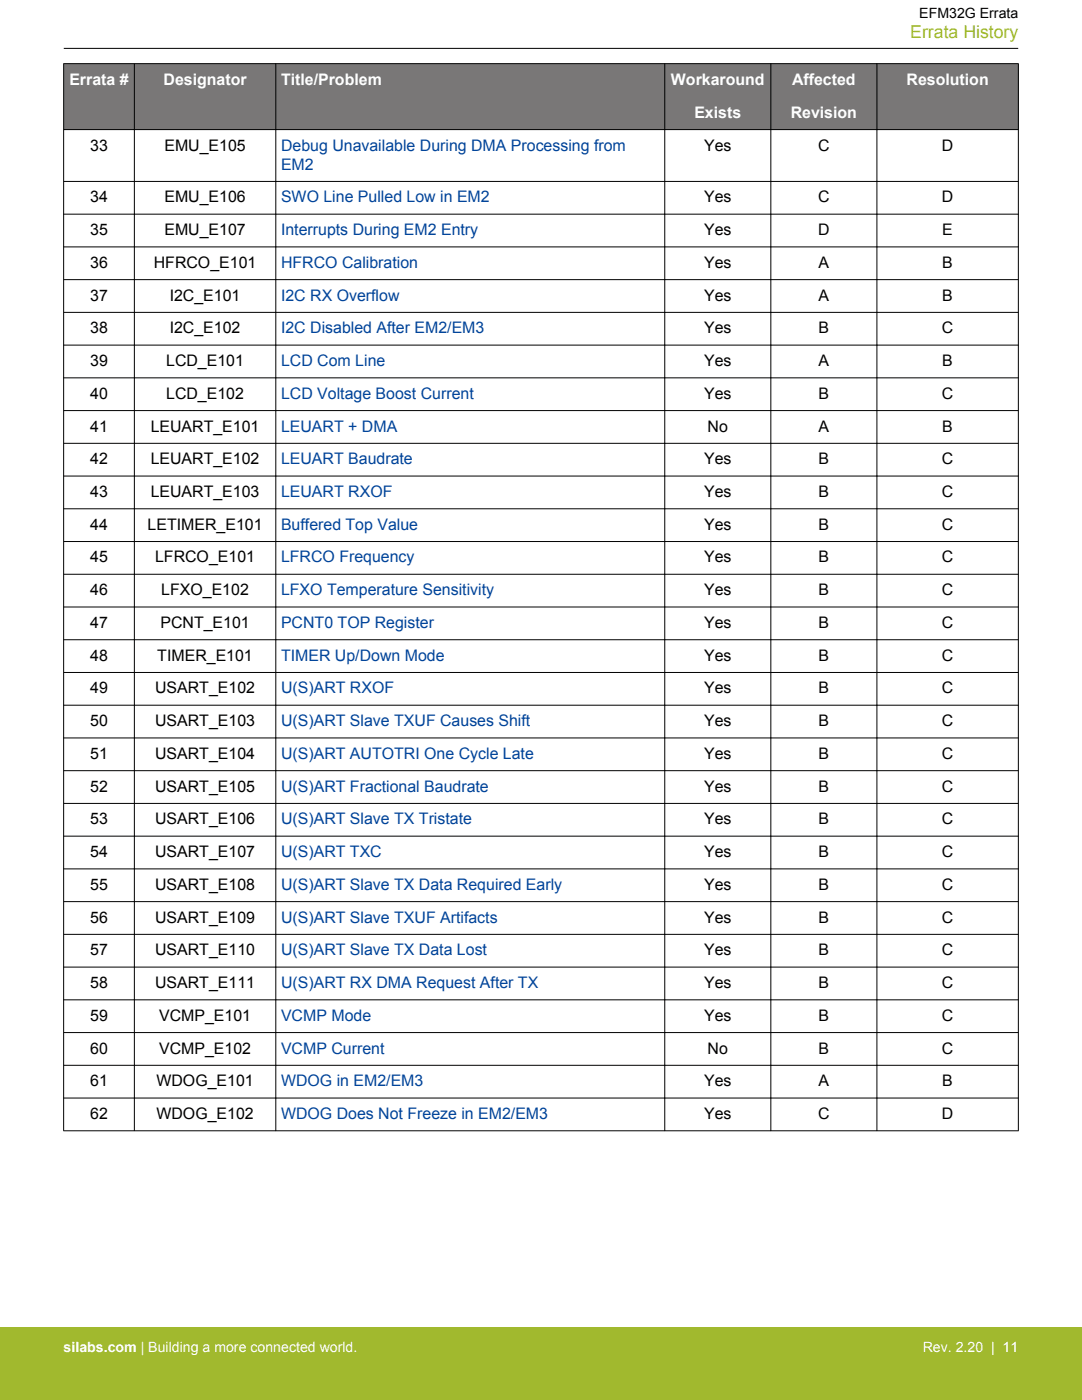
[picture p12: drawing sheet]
<svg xmlns="http://www.w3.org/2000/svg" width="216mm" height="279mm" viewBox="0 0 216 279" stroke-linecap="round" stroke-linejoin="round" font-family="sans-serif">
<defs><g id="words">
<text font-size="3.5" fill="#a1b92e" x="181.6" y="7.5">Errata History</text>
<g font-size="3.2" fill="#fff">
<text x="13.8" y="16.9">Errata #</text>
<text x="32.6" y="16.9">Designator</text>
<text x="56.1" y="16.9">Title/Problem</text>
<text x="133.9" y="16.9">Workaround</text>
<text x="158" y="16.9">Affected</text>
<text x="180.9" y="16.9">Resolution</text>
<text x="138.5" y="23.5">Exists</text>
<text x="157.8" y="23.5">Revision</text>
</g>
<g font-size="3.2">
<text x="18" y="30">33</text>
<text x="32.8" y="30">EMU_E105</text>
<text x="140.5" y="30">Yes</text>
<text x="163.2" y="30">C</text>
<text x="187.9" y="30">D</text>
<text x="18" y="40.4">34</text>
<text x="32.8" y="40.4">EMU_E106</text>
<text x="140.5" y="40.4">Yes</text>
<text x="163.2" y="40.4">C</text>
<text x="187.9" y="40.4">D</text>
<text x="18" y="46.9">35</text>
<text x="32.8" y="46.9">EMU_E107</text>
<text x="140.5" y="46.9">Yes</text>
<text x="163.2" y="46.9">D</text>
<text x="188" y="46.9">E</text>
<text x="18" y="53.5">36</text>
<text x="30.7" y="53.5">HFRCO_E101</text>
<text x="140.5" y="53.5">Yes</text>
<text x="163.3" y="53.5">A</text>
<text x="188" y="53.5">B</text>
<text x="18" y="60">37</text>
<text x="33.9" y="60">I2C_E101</text>
<text x="140.5" y="60">Yes</text>
<text x="163.3" y="60">A</text>
<text x="188" y="60">B</text>
<text x="18" y="66.5">38</text>
<text x="33.9" y="66.5">I2C_E102</text>
<text x="140.5" y="66.5">Yes</text>
<text x="163.3" y="66.5">B</text>
<text x="187.9" y="66.5">C</text>
<text x="18" y="73.1">39</text>
<text x="33.2" y="73.1">LCD_E101</text>
<text x="140.5" y="73.1">Yes</text>
<text x="163.3" y="73.1">A</text>
<text x="188" y="73.1">B</text>
<text x="18" y="79.6">40</text>
<text x="33.2" y="79.6">LCD_E102</text>
<text x="140.5" y="79.6">Yes</text>
<text x="163.3" y="79.6">B</text>
<text x="187.9" y="79.6">C</text>
<text x="18" y="86.1">41</text>
<text x="30.1" y="86.1">LEUART_E101</text>
<text x="141.2" y="86.1">No</text>
<text x="163.3" y="86.1">A</text>
<text x="188" y="86.1">B</text>
<text x="18" y="92.7">42</text>
<text x="30.1" y="92.7">LEUART_E102</text>
<text x="140.5" y="92.7">Yes</text>
<text x="163.3" y="92.7">B</text>
<text x="187.9" y="92.7">C</text>
<text x="18" y="99.2">43</text>
<text x="30.1" y="99.2">LEUART_E103</text>
<text x="140.5" y="99.2">Yes</text>
<text x="163.3" y="99.2">B</text>
<text x="187.9" y="99.2">C</text>
<text x="18" y="105.7">44</text>
<text x="29.5" y="105.7">LETIMER_E101</text>
<text x="140.5" y="105.7">Yes</text>
<text x="163.3" y="105.7">B</text>
<text x="187.9" y="105.7">C</text>
<text x="18" y="112.3">45</text>
<text x="31" y="112.3">LFRCO_E101</text>
<text x="140.5" y="112.3">Yes</text>
<text x="163.3" y="112.3">B</text>
<text x="187.9" y="112.3">C</text>
<text x="18" y="118.8">46</text>
<text x="32.2" y="118.8">LFXO_E102</text>
<text x="140.5" y="118.8">Yes</text>
<text x="163.3" y="118.8">B</text>
<text x="187.9" y="118.8">C</text>
<text x="18" y="125.3">47</text>
<text x="32" y="125.3">PCNT_E101</text>
<text x="140.5" y="125.3">Yes</text>
<text x="163.3" y="125.3">B</text>
<text x="187.9" y="125.3">C</text>
<text x="18" y="131.9">48</text>
<text x="31.4" y="131.9">TIMER_E101</text>
<text x="140.5" y="131.9">Yes</text>
<text x="163.3" y="131.9">B</text>
<text x="187.9" y="131.9">C</text>
<text x="18" y="138.4">49</text>
<text x="31" y="138.4">USART_E102</text>
<text x="140.5" y="138.4">Yes</text>
<text x="163.3" y="138.4">B</text>
<text x="187.9" y="138.4">C</text>
<text x="18" y="144.9">50</text>
<text x="31" y="144.9">USART_E103</text>
<text x="140.5" y="144.9">Yes</text>
<text x="163.3" y="144.9">B</text>
<text x="187.9" y="144.9">C</text>
<text x="18" y="151.5">51</text>
<text x="31" y="151.5">USART_E104</text>
<text x="140.5" y="151.5">Yes</text>
<text x="163.3" y="151.5">B</text>
<text x="187.9" y="151.5">C</text>
<text x="18" y="158">52</text>
<text x="31" y="158">USART_E105</text>
<text x="140.5" y="158">Yes</text>
<text x="163.3" y="158">B</text>
<text x="187.9" y="158">C</text>
<text x="18" y="164.5">53</text>
<text x="31" y="164.5">USART_E106</text>
<text x="140.5" y="164.5">Yes</text>
<text x="163.3" y="164.5">B</text>
<text x="187.9" y="164.5">C</text>
<text x="18" y="171.1">54</text>
<text x="31" y="171.1">USART_E107</text>
<text x="140.5" y="171.1">Yes</text>
<text x="163.3" y="171.1">B</text>
<text x="187.9" y="171.1">C</text>
<text x="18" y="177.6">55</text>
<text x="31" y="177.6">USART_E108</text>
<text x="140.5" y="177.6">Yes</text>
<text x="163.3" y="177.6">B</text>
<text x="187.9" y="177.6">C</text>
<text x="18" y="184.1">56</text>
<text x="31" y="184.1">USART_E109</text>
<text x="140.5" y="184.1">Yes</text>
<text x="163.3" y="184.1">B</text>
<text x="187.9" y="184.1">C</text>
<text x="18" y="190.7">57</text>
<text x="31" y="190.7">USART_E110</text>
<text x="140.5" y="190.7">Yes</text>
<text x="163.3" y="190.7">B</text>
<text x="187.9" y="190.7">C</text>
<text x="18" y="197.2">58</text>
<text x="31" y="197.2">USART_E111</text>
<text x="140.5" y="197.2">Yes</text>
<text x="163.3" y="197.2">B</text>
<text x="187.9" y="197.2">C</text>
<text x="18" y="203.7">59</text>
<text x="31.7" y="203.7">VCMP_E101</text>
<text x="140.5" y="203.7">Yes</text>
<text x="163.3" y="203.7">B</text>
<text x="187.9" y="203.7">C</text>
<text x="18" y="210.3">60</text>
<text x="31.7" y="210.3">VCMP_E102</text>
<text x="141.2" y="210.3">No</text>
<text x="163.3" y="210.3">B</text>
<text x="187.9" y="210.3">C</text>
<text x="18" y="216.8">61</text>
<text x="31.2" y="216.8">WDOG_E101</text>
<text x="140.5" y="216.8">Yes</text>
<text x="163.3" y="216.8">A</text>
<text x="188" y="216.8">B</text>
<text x="18" y="223.3">62</text>
<text x="31.2" y="223.3">WDOG_E102</text>
<text x="140.5" y="223.3">Yes</text>
<text x="163.2" y="223.3">C</text>
<text x="187.9" y="223.3">D</text>
</g>
<g font-size="3.2" fill="#00449a">
<text x="56.1" y="30">Debug Unavailable During DMA Processing from</text>
<text x="56.1" y="33.9">EM2</text>
<text x="56.1" y="40.4">SWO Line Pulled Low in EM2</text>
<text x="56.1" y="46.9">Interrupts During EM2 Entry</text>
<text x="56.1" y="53.5">HFRCO Calibration</text>
<text x="56.1" y="60">I2C RX Overflow</text>
<text x="56.1" y="66.5">I2C Disabled After EM2/EM3</text>
<text x="56.1" y="73.1">LCD Com Line</text>
<text x="56.1" y="79.6">LCD Voltage Boost Current</text>
<text x="56.1" y="86.1">LEUART + DMA</text>
<text x="56.1" y="92.7">LEUART Baudrate</text>
<text x="56.1" y="99.2">LEUART RXOF</text>
<text x="56.1" y="105.7">Buffered Top Value</text>
<text x="56.1" y="112.3">LFRCO Frequency</text>
<text x="56.1" y="118.8">LFXO Temperature Sensitivity</text>
<text x="56.1" y="125.3">PCNT0 TOP Register</text>
<text x="56.1" y="131.9">TIMER Up/Down Mode</text>
<text x="56.1" y="138.4">U(S)ART RXOF</text>
<text x="56.1" y="144.9">U(S)ART Slave TXUF Causes Shift</text>
<text x="56.1" y="151.5">U(S)ART AUTOTRI One Cycle Late</text>
<text x="56.1" y="158">U(S)ART Fractional Baudrate</text>
<text x="56.1" y="164.5">U(S)ART Slave TX Tristate</text>
<text x="56.1" y="171.1">U(S)ART TXC</text>
<text x="56.1" y="177.6">U(S)ART Slave TX Data Required Early</text>
<text x="56.1" y="184.1">U(S)ART Slave TXUF Artifacts</text>
<text x="56.1" y="190.7">U(S)ART Slave TX Data Lost</text>
<text x="56.1" y="197.2">U(S)ART RX DMA Request After TX</text>
<text x="56.1" y="203.7">VCMP Mode</text>
<text x="56.1" y="210.3">VCMP Current</text>
<text x="56.1" y="216.8">WDOG in EM2/EM3</text>
<text x="56.1" y="223.3">WDOG Does Not Freeze in EM2/EM3</text>
</g>
<text font-size="2.8" x="183.4" y="3.5">EFM32G Errata</text>
<g font-size="2.8" fill="#fff">
<text x="12.7" y="269.9">silabs.com | Building a more connected world.</text>
<text x="184.1" y="269.9">Rev. 2.20 | 11</text>
</g>
</g></defs>
<g fill="#797777">
<path d="M12.7 12.7h190.5v13.2h-190.5z" fill-rule="evenodd"/>
<path d="M12.7 12.7h190.5v13.2h-190.5z" fill-rule="evenodd"/>
</g>
<g fill="none" stroke="#000" stroke-width=".2">
<path d="M12.7 12.7h190.5M12.7 12.7v213M12.7 9.7h190.5M26.8 12.7v213M55 12.7v213M132.6 12.7v213M153.8 12.7v213M175 12.7v213M203.2 12.7v213M12.7 25.9h190.5M12.7 36.2h190.5M12.7 42.7h190.5"/>
<path d="M12.7 49.3h190.5M12.7 55.8h190.5M12.7 62.3h190.5M12.7 68.9h190.5M12.7 75.4h190.5M12.7 81.9h190.5M12.7 88.5h190.5M12.7 95h190.5M12.7 101.5h190.5M12.7 108.1h190.5M12.7 114.6h190.5M12.7 121.1h190.5"/>
<path d="M12.7 127.7h190.5M12.7 134.2h190.5M12.7 140.7h190.5M12.7 147.3h190.5M12.7 153.8h190.5M12.7 160.3h190.5M12.7 166.9h190.5M12.7 173.4h190.5M12.7 179.9h190.5M12.7 186.5h190.5M12.7 193h190.5M12.7 199.5h190.5"/>
<path d="M12.7 206.1h190.5M12.7 212.6h190.5M12.7 219.1h190.5M12.7 225.7h190.5"/>
</g>
<path d="M0 264.9h215.9v14.5h-215.9z" fill="#a1b92e"/>
<use href="#words"/>
</svg>
